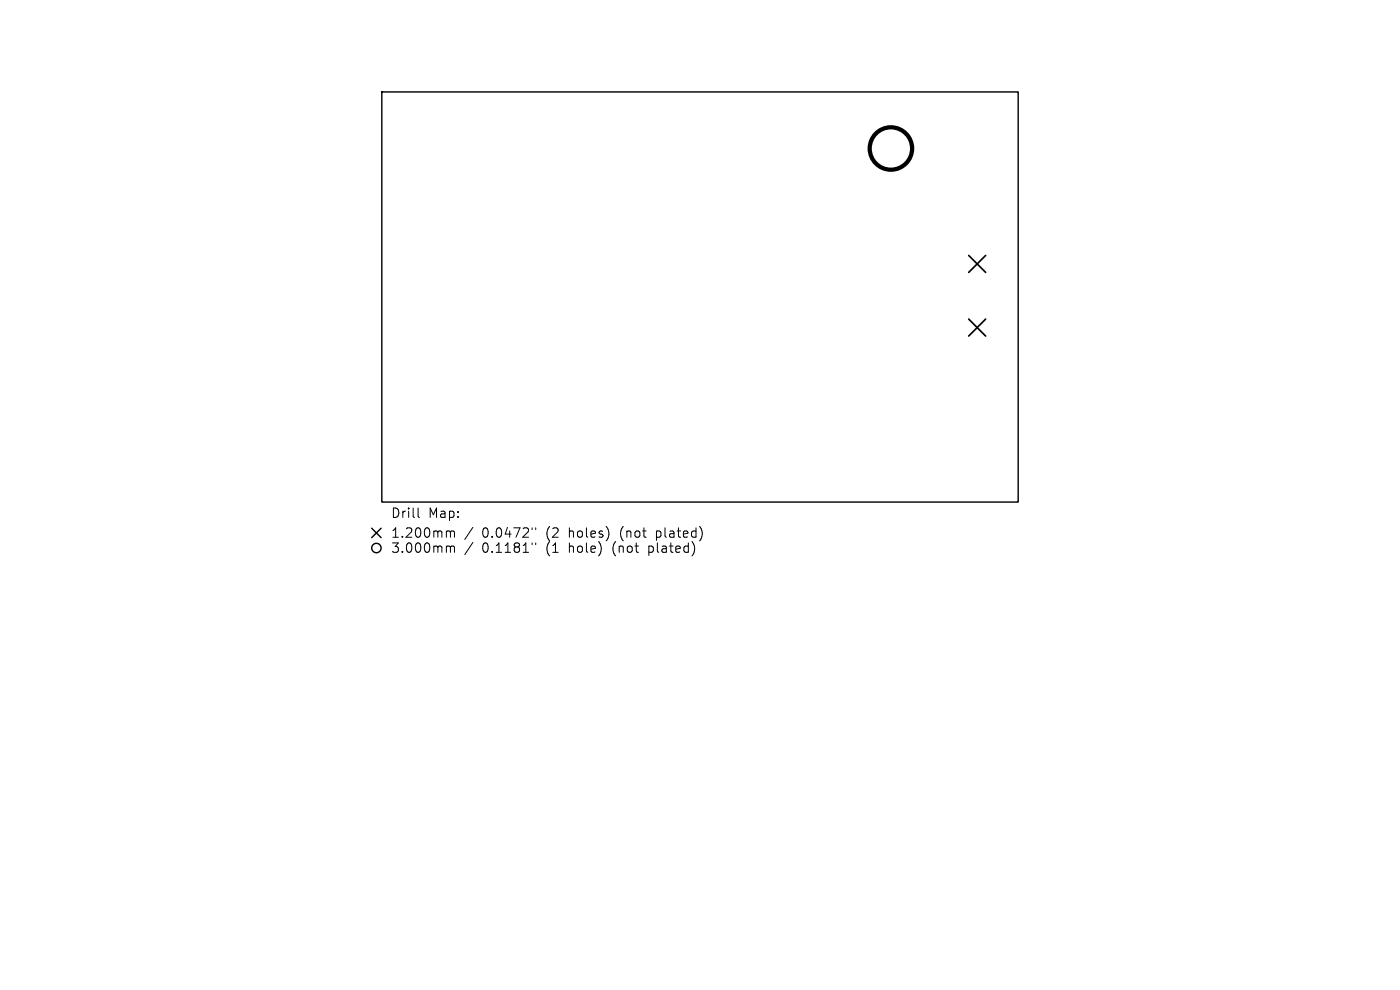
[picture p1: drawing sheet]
<svg xmlns="http://www.w3.org/2000/svg" width="297mm" height="210mm" viewBox="0 0 297 210" stroke-linecap="round" stroke-linejoin="round" font-family="sans-serif">
<defs><g id="words">
<g font-size="2.8">
<text x="82.9" y="110.2">Drill</text>
<text x="90.9" y="110.2">Map:</text>
<text x="82.9" y="114.4">1.200mm</text>
<text x="82.9" y="117.6">3.000mm</text>
<text x="102.3" y="114.4">0.0472&quot;</text>
<text x="102.3" y="117.6">0.1181&quot;</text>
<text x="116" y="114.4">(2</text>
<text x="116" y="117.6">(1</text>
<text x="121" y="114.4">holes)</text>
<text x="121" y="117.6">hole)</text>
<text x="130.4" y="117.6">(not</text>
<text x="132" y="114.4">(not</text>
<text x="138.2" y="117.6">plated)</text>
<text x="139.9" y="114.4">plated)</text>
</g>
</g></defs>
<g fill="none" stroke="#000" stroke-width=".3">
<path d="M81 19.5h135v87h-135zM78.9 112.1l2 2M80.9 112.1l-2 2"/>
<circle cx="79.9" cy="116.3" r="1"/>
</g>
<path d="M205.5 54.2l3.6 3.6M209.1 54.2l-3.6 3.6M205.5 67.7l3.6 3.6M209.1 67.7l-3.6 3.6" fill="none" stroke="#000" stroke-width=".36"/>
<circle cx="189" cy="31.5" r="4.5" fill="none" stroke="#000" stroke-width=".9"/>
<g fill="none" stroke="#000" stroke-width=".21">
<path d="M88.7 107.8v1.7l.3 .3M95 112.6h.3l.3 .3M95 115.8l.5 .1 .1 .2M95.6 112.9l.2-.3 .5 .1 .1 1.3M95.6 112.9v1.1M95.6 116.1v1.1M95.6 116.1l.2-.3 .5 .1 .1 1.3M100.3 111.9l-1.7 2.5M100.3 115.1l-1.7 2.5M112.9 112v.3M112.9 115.2v.3M113.6 112v.3"/>
<path d="M113.6 115.2v.3"/>
</g>
<use href="#words"/>
</svg>
